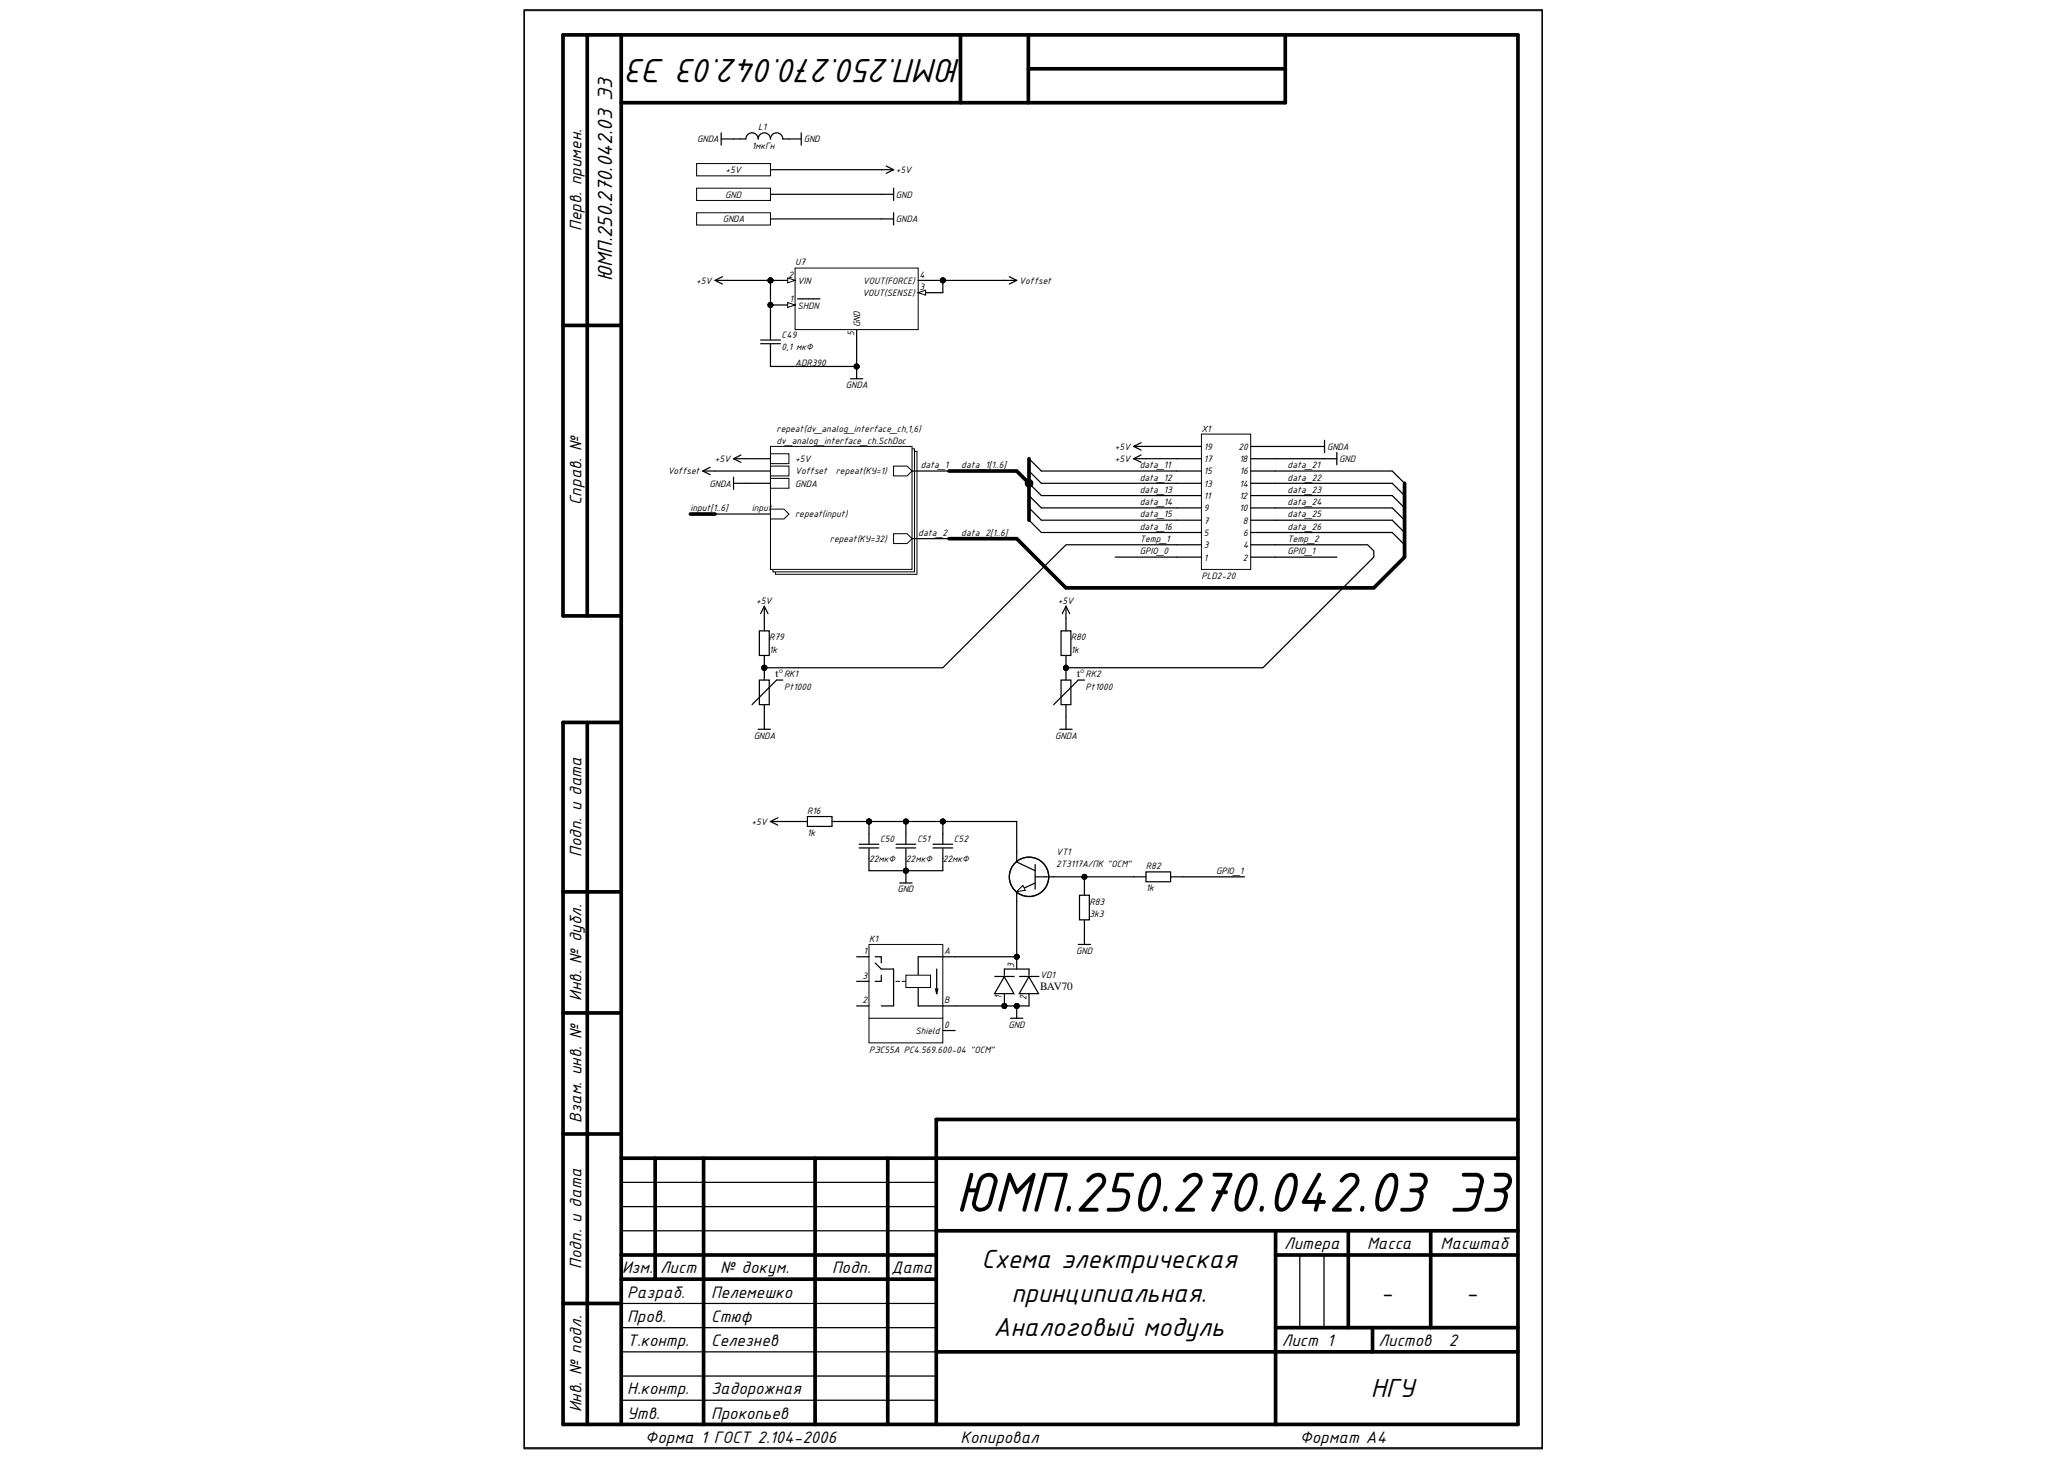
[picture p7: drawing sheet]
<svg xmlns="http://www.w3.org/2000/svg" width="297mm" height="210mm" viewBox="0 0 297 210" stroke-linecap="round" stroke-linejoin="round" font-family="sans-serif">
<defs><g id="words">
<text font-size="8.7" x="137.2" y="174.1">ЮМП.250.270.042.03 Э3</text>
<text font-size="5.2" x="138" y="8.4" transform="rotate(-180 138 8.4)">ЮМП.250.270.042.03 Э3</text>
<g font-size="4.1">
<text x="141" y="182.2">Схема электрическая</text>
<text x="142.7" y="191.9">Аналоговый модуль</text>
<text x="145.3" y="187">принципиальная.</text>
<text x="196.9" y="200.7">НГУ</text>
</g>
<g font-size="3.5">
<text x="198.4" y="186.8">-</text>
<text x="210.6" y="186.8">-</text>
</g>
<text font-size="3.2" x="87.9" y="40.4" transform="rotate(-90 87.9 40.4)">ЮМП.250.270.042.03 Э3</text>
<g font-size="2.6">
<text x="83.5" y="33.2" transform="rotate(-90 83.5 33.2)">Перв. примен.</text>
<text x="83.5" y="72.6" transform="rotate(-90 83.5 72.6)">Справ. №</text>
<text x="83.5" y="123.2" transform="rotate(-90 83.5 123.2)">Подп. и дата</text>
<text x="83.5" y="143.8" transform="rotate(-90 83.5 143.8)">Инв. № дубл.</text>
<text x="83.5" y="161.3" transform="rotate(-90 83.5 161.3)">Взам. инв. №</text>
<text x="184.4" y="179.5">Литера</text>
<text x="196.4" y="179.5">Масса</text>
<text x="206.9" y="179.5">Масштаб</text>
<text x="83.5" y="182.3" transform="rotate(-90 83.5 182.3)">Подп. и дата</text>
<text x="89.3" y="182.9">Изм.</text>
<text x="94.8" y="183">Лист</text>
<text x="103.4" y="183">№ докум.</text>
<text x="119.5" y="183">Подп.</text>
<text x="128.1" y="183">Дата</text>
<text x="90.1" y="186.4">Разраб.</text>
<text x="90.1" y="189.9">Пров.</text>
<text x="102.2" y="186.4">Пелемешко</text>
<text x="102.2" y="189.9">Стюф</text>
<text x="90.1" y="193.4">Т.контр.</text>
<text x="102.2" y="193.4">Селезнев</text>
<text x="184.1" y="193.4">Лист 1</text>
<text x="198" y="193.4">Листов</text>
<text x="208.1" y="193.3">2</text>
<text x="83.5" y="202.9" transform="rotate(-90 83.5 202.9)">Инв. № подл.</text>
<text x="90.1" y="200.3">Н.контр.</text>
<text x="90.1" y="203.8">Утв.</text>
<text x="102.2" y="200.3">Задорожная</text>
<text x="102.2" y="203.8">Прокопьев</text>
<text x="92.7" y="207.3">Форма 1 ГОСТ 2.104-2006</text>
<text x="138" y="207.3">Копировал</text>
<text x="186.7" y="207.3">Формат А4</text>
</g>
<g font-size="1.6">
<text x="111.4" y="97.3">t°RK1</text>
<text x="154.7" y="97.3">t°RK2</text>
<text x="149.4" y="142.2">BAV70</text>
</g>
<g font-size="1.4">
<text x="100.1" y="20.5">GNDA</text>
<text x="108" y="21.3">1мкГн</text>
<text x="108.9" y="18.7">L1</text>
<text x="115.4" y="20.5">GND</text>
<text x="104.2" y="28.4">GND</text>
<text x="104.2" y="24.9">+5V</text>
<text x="128.7" y="24.9">+5V</text>
<text x="128.7" y="28.4">GND</text>
<text x="103.8" y="31.9">GNDA</text>
<text x="128.7" y="31.9">GNDA</text>
<text x="100" y="40.8">+5V</text>
<text x="113.2" y="39.9">2</text>
<text x="114.2" y="38.1">U7</text>
<text x="114.6" y="40.8">VIN</text>
<text x="123.9" y="40.8">VOUT(FORCE)</text>
<text x="132.1" y="41.7">3</text>
<text x="132.1" y="39.9">4</text>
<text x="146.4" y="40.8">Voffset</text>
<text x="113.4" y="43.4">1</text>
<text x="114.6" y="44.3">SHDN</text>
<text x="123.6" y="47" transform="rotate(-90 123.6 47)">GND</text>
<text x="123.9" y="42.6">VOUT(SENSE)</text>
<text x="112.3" y="50.3">0,1 мкФ</text>
<text x="112.3" y="48.6">C49</text>
<text x="114.2" y="52.6">ADR390</text>
<text x="122.7" y="48.3" transform="rotate(-90 122.7 48.3)">5</text>
<text x="121.5" y="55.8">GNDA</text>
<text x="111.6" y="62">repeat(dv_analog_interface_ch,1,6)</text>
<text x="111.6" y="63.8">dv_analog_interface_ch.SchDoc</text>
<text x="160.1" y="64.6">+5V</text>
<text x="172.6" y="62">X1</text>
<text x="172.9" y="64.6">19</text>
<text x="177.9" y="64.6">20</text>
<text x="190.6" y="64.6">GNDA</text>
<text x="95.9" y="68.2">Voffset</text>
<text x="101.9" y="69.9">GNDA</text>
<text x="102.7" y="66.4">+5V</text>
<text x="114.2" y="69.9">GNDA</text>
<text x="114.2" y="68.2">Voffset</text>
<text x="114.2" y="66.4">+5V</text>
<text x="120.1" y="68.2">repeat(КУ=1)</text>
<text x="132.2" y="67.3">data_1</text>
<text x="138.1" y="67.3">data_1[1..6]</text>
<text x="160.1" y="66.4">+5V</text>
<text x="163.7" y="67.3">data_11</text>
<text x="163.7" y="69.1">data_12</text>
<text x="163.7" y="70.8">data_13</text>
<text x="172.9" y="71.7">11</text>
<text x="172.9" y="69.9">13</text>
<text x="172.9" y="68.2">15</text>
<text x="172.9" y="66.4">17</text>
<text x="178" y="71.7">12</text>
<text x="178" y="66.4">18</text>
<text x="178.1" y="69.9">14</text>
<text x="178.1" y="68.2">16</text>
<text x="185" y="67.3">data_21</text>
<text x="185" y="69.1">data_22</text>
<text x="185" y="70.8">data_23</text>
<text x="192.4" y="66.4">GND</text>
<text x="99.2" y="73.5">input[1..6]</text>
<text x="108" y="73.5">input</text>
<text x="114.2" y="74.3">repeat(input)</text>
<text x="119.2" y="77.9">repeat(КУ=32)</text>
<text x="131.9" y="77">data_2</text>
<text x="138.1" y="77">data_2[1..6]</text>
<text x="163.7" y="77.9">Temp_1</text>
<text x="163.7" y="72.6">data_14</text>
<text x="163.7" y="74.3">data_15</text>
<text x="163.7" y="76.1">data_16</text>
<text x="172.9" y="77">5</text>
<text x="172.9" y="75.2">7</text>
<text x="172.9" y="73.5">9</text>
<text x="178.1" y="73.5">10</text>
<text x="178.5" y="75.2">8</text>
<text x="178.6" y="77">6</text>
<text x="185" y="72.6">data_24</text>
<text x="185" y="74.3">data_25</text>
<text x="185" y="76.1">data_26</text>
<text x="185" y="77.9">Temp_2</text>
<text x="163.7" y="79.7">GPIO_0</text>
<text x="172.6" y="83.2">PLD2-20</text>
<text x="172.9" y="80.6">1</text>
<text x="172.9" y="78.8">3</text>
<text x="178.5" y="80.6">2</text>
<text x="178.6" y="78.8">4</text>
<text x="185" y="79.7">GPIO_1</text>
<text x="108.6" y="86.7">+5V</text>
<text x="152" y="86.7">+5V</text>
<text x="110.5" y="93.8">1k</text>
<text x="110.5" y="92">R79</text>
<text x="153.8" y="93.8">1k</text>
<text x="153.8" y="92">R80</text>
<text x="112.6" y="99.1">Pt1000</text>
<text x="155.9" y="99.1">Pt1000</text>
<text x="108.3" y="106.2">GNDA</text>
<text x="151.6" y="106.2">GNDA</text>
<text x="108" y="118.5">+5V</text>
<text x="116" y="116.9">R16</text>
<text x="116" y="120.1">1k</text>
<text x="124.8" y="123.8">22мкФ</text>
<text x="126.4" y="121">C50</text>
<text x="130.1" y="123.8">22мкФ</text>
<text x="131.7" y="121">C51</text>
<text x="135.4" y="123.8">22мкФ</text>
<text x="137" y="121">C52</text>
<text x="151.7" y="124.5">2Т3117А/ПК &quot;ОСМ&quot;</text>
<text x="151.7" y="122.8">VT1</text>
<text x="164.6" y="124.9">R82</text>
<text x="174.7" y="125.6">GPIO_1</text>
<text x="128.9" y="128.2">GND</text>
<text x="156.5" y="131.8">3k3</text>
<text x="156.5" y="130">R83</text>
<text x="164.6" y="128.1">1k</text>
<text x="124" y="137.1">1</text>
<text x="124.8" y="135.3">K1</text>
<text x="135.6" y="137.1">A</text>
<text x="154.6" y="137.1">GND</text>
<text x="123.9" y="140.6">3</text>
<text x="143.9" y="143.6" transform="rotate(-90 143.9 143.6)">1</text>
<text x="145.7" y="139" transform="rotate(-90 145.7 139)">3</text>
<text x="147.4" y="143.7" transform="rotate(-90 147.4 143.7)">2</text>
<text x="149.4" y="140.4">VD1</text>
<text x="123.9" y="144.2">2</text>
<text x="131.5" y="148.6">Shield</text>
<text x="135.6" y="144.2">B</text>
<text x="135.6" y="147.7">0</text>
<text x="144.8" y="147.7">GND</text>
<text x="124.8" y="151.2">РЭС55А РС4.569.600-04 &quot;ОСМ&quot;</text>
</g>
</g></defs>
<path d="M75.3 1.5h146.2v206.6h-146.2z" fill="none" stroke="#000" stroke-width=".14"/>
<path d="M75.3 1.5h146.2v206.6h-146.2z" fill-rule="evenodd" fill="#fff"/>
<path d="M75.3 1.5h146.2v206.6h-146.2z" fill="none" stroke="#000" stroke-width=".14"/>
<g fill="none" stroke="#000" stroke-width=".53">
<path d="M84.3 5v83.5M89.2 5v199.7M138 5v9.8M147.7 5v9.8M147.7 9.9h36.9M184.6 5v9.8h-95.4M80.9 46.8h8.3M89.2 88.5h-8.3v-83.5h137.1v199.7h-137.1v-100.9M80.9 103.8h8.3M84.4 103.8v100.9M80.9 128.1h8.3M80.9 145.5h8.3"/>
<path d="M80.9 162.9h8.3M89.2 166.4h128.8M94.1 166.4v17.4M101.1 166.4v38.3M117.1 166.4v38.3M127.5 166.4v38.3M134.5 176.8h83.5M183.2 176.8v27.9M193.7 176.8v13.9M205.5 176.8v13.9M218 160.8h-83.5v43.9M80.9 187.3h8.3"/>
<path d="M89.2 180.3h45.3M89.2 183.8h45.3M134.5 194.2h83.5M183.2 190.7h34.8M183.2 180.3h34.8M197.1 190.7v3.5"/>
</g>
<path d="M75.3 1.4h146.2v206.6h-146.2zM190.2 65.9h1.8M192 65v1.8M89.2 176.8h45.3M89.2 173.4h45.3M89.2 187.3h45.3M89.2 194.2h45.3M89.2 190.7h45.3M89.2 197.7h45.3M186.7 180.3v10.4M190.2 180.3v10.4M89.2 201.2h45.3" fill="none" stroke="#000" stroke-width=".18"/>
<path d="M105.4 68.6v1.7M105.4 69.4h1.7M89.2 169.9h45.3" fill="none" stroke="#000" stroke-width=".17"/>
<path d="M111.4 64.8h20.3v17.7h-20.3z" fill-rule="evenodd" fill="#fff"/>
<path d="M111.4 64.8h20.3v17.7h-20.3z" fill="none" stroke="#000" stroke-width=".14"/>
<path d="M111 64.5h20.4v17.7h-20.4z" fill-rule="evenodd" fill="#fff"/>
<path d="M111 64.5h20.4v17.7h-20.4z" fill="none" stroke="#000" stroke-width=".14"/>
<path d="M110.7 64.1h20.3v17.7h-20.3z" fill-rule="evenodd" fill="#fff"/>
<path d="M110.7 64.1h20.3v17.7h-20.3z" fill="none" stroke="#000" stroke-width=".14"/>
<path d="M128.3 76.7h2l.7 .7-.7 .7h-2z" fill-rule="evenodd" fill="#fff"/>
<path d="M128.3 76.7h2l.7 .7-.7 .7h-2z" fill="none" stroke="#000" stroke-width=".14"/>
<path d="M110.7 68.7h2.6v1.4h-2.6z" fill-rule="evenodd" fill="#fff"/>
<path d="M110.7 68.7h2.6v1.4h-2.6z" fill="none" stroke="#000" stroke-width=".14"/>
<path d="M110.7 73.1h1.9l.7 .8-.7 .7h-1.9z" fill-rule="evenodd" fill="#fff"/>
<path d="M110.7 73.1h1.9l.7 .8-.7 .7h-1.9z" fill="none" stroke="#000" stroke-width=".14"/>
<path d="M128.3 67h2l.7 .7-.7 .7h-2z" fill-rule="evenodd" fill="#fff"/>
<path d="M128.3 67h2l.7 .7-.7 .7h-2z" fill="none" stroke="#000" stroke-width=".14"/>
<path d="M110.7 67h2.6v1.4h-2.6z" fill-rule="evenodd" fill="#fff"/>
<path d="M110.7 67h2.6v1.4h-2.6z" fill="none" stroke="#000" stroke-width=".14"/>
<path d="M110.7 65.2h2.6v1.4h-2.6z" fill-rule="evenodd" fill="#fff"/>
<path d="M110.7 65.2h2.6v1.4h-2.6z" fill="none" stroke="#000" stroke-width=".14"/>
<path d="M100.1 23.5h10.6v1.8h-10.6z" fill-rule="evenodd" fill="#fff"/>
<path d="M100.1 23.5h10.6v1.8h-10.6z" fill="none" stroke="#000" stroke-width=".14"/>
<path d="M100.1 27h10.6v1.8h-10.6z" fill-rule="evenodd" fill="#fff"/>
<g fill="none" stroke="#000" stroke-width=".14">
<path d="M100.1 27h10.6v1.8h-10.6z"/>
<circle cx="147.8" cy="69.4" r=".53"/>
</g>
<path d="M126.6 24.4h1.7M126.6 27.9h1.7M127.3 23.9l1 .5M128.3 24.4l-1 .5M128.3 27v1.8M147.8 65.9l1.8 1.8M147.8 67.7l1.8 1.7M147.8 69.4l1.8 1.8M147.8 71.2l1.8 1.8M147.8 73l1.8 1.7M147.8 74.7l1.8 1.8" fill="none" stroke="#000" stroke-width=".17"/>
<circle cx="147.8" cy="69.4" r=".53" fill="#000"/>
<path d="M200 67.7l1.7 1.7M200 69.4l1.7 1.8M200 71.2l1.7 1.8M200 73l1.7 1.7M200 74.7l1.7 1.8M200 76.5l1.7 1.8" fill="none" stroke="#000" stroke-width=".18"/>
<path d="M124.8 135.7h10.6v14.1h-10.6z" fill-rule="evenodd" fill="#fff"/>
<path d="M124.8 135.7h10.6v14.1h-10.6zM124.8 146.3h10.6M128.7 141h.5M129.6 141h.5" fill="none" stroke="#000" stroke-width=".14"/>
<path d="M123 137.5h1.8M125.7 138.3l.9 .9h1.7v5.3h-1.7M125.7 137.5h.9v.8M134.5 139.2v3.6M137.2 137.5h-5.3v2.6M123 141h1.8M123 144.5h1.8M126.6 140.1v.9h-.9M131.9 141.9v2.6h5.3M134.4 142.1l.1 .7M134.7 142.1l-.2 .7M135.4 148.1h1.8" fill="none" stroke="#000" stroke-width=".17"/>
<path d="M130.1 140.1h3.6v1.8h-3.6z" fill-rule="evenodd" fill="#fff"/>
<path d="M130.1 140.1h3.6v1.8h-3.6z" fill="none" stroke="#000" stroke-width=".14"/>
<g fill="none" stroke="#000" stroke-width=".17">
<path d="M146 122.4v1.3M146 128.3v1.2M146 123.9l2.7 1.2M148.7 126h2.6M148.7 124.2v3.5M148.7 126.9l-2.3 1"/>
<circle cx="147.8" cy="126" r="2.83"/>
</g>
<path d="M146 128.1l.9-.9 .4 .7z" fill="#fff"/>
<g fill="none" stroke="#000" stroke-width=".14">
<path d="M146 128.1l.9-.9 .4 .7z"/>
<circle cx="109.8" cy="95.9" r=".35"/>
<circle cx="153.1" cy="95.9" r=".35"/>
<circle cx="130.1" cy="125.1" r=".35"/>
</g>
<g fill="none" stroke="#000" stroke-width=".17">
<path d="M109.1 97.7h1.4v3.5h-1.4zM109.1 90.6h1.4v3.6h-1.4zM109.8 88.9v1.7M109.8 94.2v3.5M112.4 97.7h-.9l-3.5 3.5M152.4 97.7h1.4v3.5h-1.4zM152.4 90.6h1.4v3.6h-1.4zM153.1 88.9v1.7M153.1 94.2v3.5M155.8 97.7h-.9l-3.6 3.5M109.8 101.2v1.8M153.1 101.2v1.8"/>
<path d="M129.2 126.9h1.8M130.1 125.1v1.8M146 123.7v.2M146 128.3v.1M155.1 128.6h1.4v3.6h-1.4zM155.8 126.9v1.7M155.8 132.2v1.7M162.8 126h1.8M164.6 125.3h3.5v1.4h-3.5zM168.1 126h1.8"/>
</g>
<g fill="#000">
<circle cx="109.8" cy="95.9" r=".35"/>
<circle cx="153.1" cy="95.9" r=".35"/>
<circle cx="130.1" cy="125.1" r=".35"/>
</g>
<path d="M100.1 30.6h10.6v1.7h-10.6z" fill-rule="evenodd" fill="#fff"/>
<g fill="none" stroke="#000" stroke-width=".14">
<path d="M100.1 30.6h10.6v1.7h-10.6z"/>
<circle cx="124.8" cy="118" r=".35"/>
<circle cx="130.1" cy="118" r=".35"/>
<circle cx="135.4" cy="118" r=".35"/>
<circle cx="130.1" cy="125.1" r=".35"/>
<circle cx="146" cy="137.5" r=".35"/>
<circle cx="144.3" cy="144.5" r=".35"/>
<circle cx="146" cy="144.5" r=".35"/>
</g>
<g fill="none" stroke="#000" stroke-width=".17">
<path d="M103.6 20h1.8M103.6 19.1v1.7M106.2 20h.9a.89 .89 0 0 1 .9-.9 .89 .89 0 0 1 .9 .9 .88 .88 0 0 1 .9-.9 .88 .88 0 0 1 .9 .9 .89 .89 0 0 1 .9-.9 .89 .89 0 0 1 .8 .9h2.7M115.1 19.1v1.7M103.8 39.8l-1.1 .5M126.6 31.5h1.7M128.3 30.6v1.7M145 39.8l1 .5M102.7 40.3l1.1 .5M102.7 40.3h1.8M109.3 48.9h2.8M109.3 49.4h2.8"/>
<path d="M110.7 45.6v3.2M110.7 49.5v3.2M144.3 40.3h1.7M146 40.3l-1 .5M100.9 67.7l1.1 .5M100.9 67.7h1.8M102 67.1l-1.1 .6M105.4 65.9l1 .5M105.4 65.9h1.7M106.4 65.4l-1 .5M108.9 104.8h1.8M109.8 103v1.8"/>
<path d="M124.8 118v3.2M130.1 118v3.2M135.4 118v3.2M152.2 104.8h1.8M153.1 103v1.8M123.4 121.8h2.8M123.4 121.3h2.8M124.8 121.9v3.2M128.7 121.8h2.8M128.7 121.3h2.8M130.1 121.9v3.2M134 121.8h2.8"/>
<path d="M134 121.3h2.8M135.4 121.9v3.2M145.2 146.3h1.7M146 144.5v1.8"/>
</g>
<path d="M188.5 64.1h1.7M190.2 63.3v1.7" fill="none" stroke="#000" stroke-width=".18"/>
<g fill="#000">
<circle cx="124.8" cy="118" r=".35"/>
<circle cx="130.1" cy="118" r=".35"/>
<circle cx="135.4" cy="118" r=".35"/>
<circle cx="130.1" cy="125.1" r=".35"/>
<circle cx="146" cy="137.5" r=".35"/>
<circle cx="144.3" cy="144.5" r=".35"/>
<circle cx="146" cy="144.5" r=".35"/>
</g>
<path d="M147.8 140.3l1.4 2.5h-2.8z" fill="#fff"/>
<path d="M146 137.5v1.7M144.3 140.1v-.9h3.5v.9M144.3 142.8v1.7M146.4 140.3h2.8M147.8 140.3l1.4 2.5h-2.8zM147.8 142.8v1.7" fill="none" stroke="#000" stroke-width=".17"/>
<g fill="#000">
<circle cx="146" cy="137.5" r=".35"/>
<circle cx="144.3" cy="144.5" r=".35"/>
</g>
<g fill="none" stroke="#000" stroke-width=".14">
<circle cx="146" cy="137.5" r=".35"/>
<circle cx="144.3" cy="144.5" r=".35"/>
</g>
<path d="M144.2 140.3l1.4 2.5h-2.7z" fill="#fff"/>
<g fill="none" stroke="#000" stroke-width=".17">
<path d="M162.8 64.1l1.1 .6M162.8 64.1h1.8M162.8 65.9l1.1 .5M162.8 65.9h1.8M163.9 63.6l-1.1 .5M163.9 65.4l-1.1 .5M109.8 87.1l-.5 1.1M109.8 87.1l.5 1.1M109.8 87.1v1.8M153.1 87.1l-.5 1.1M153.1 87.1l.5 1.1M153.1 87.1v1.8"/>
<path d="M142.9 140.3h2.8M144.2 140.3l1.4 2.5h-2.7z"/>
</g>
<g fill="#000">
<circle cx="110.7" cy="43.8" r=".35"/>
<circle cx="110.7" cy="40.3" r=".35"/>
<circle cx="135.4" cy="40.3" r=".35"/>
</g>
<g fill="none" stroke="#000" stroke-width=".14">
<circle cx="110.7" cy="43.8" r=".35"/>
<circle cx="110.7" cy="40.3" r=".35"/>
<circle cx="135.4" cy="40.3" r=".35"/>
</g>
<path d="M114.2 38.5h17.7v8.9h-17.7z" fill-rule="evenodd" fill="#fff"/>
<path d="M114.2 38.5h17.7v8.9h-17.7z" fill="none" stroke="#000" stroke-width=".14"/>
<path d="M110.7 43.8h3.5" fill="none" stroke="#000" stroke-width=".17"/>
<path d="M113.1 43.5l1.1 .3-1.1 .4z" fill="#fff"/>
<g fill="none" stroke="#000" stroke-width=".14">
<path d="M113.1 43.5l1.1 .3-1.1 .4z"/>
<circle cx="110.7" cy="43.8" r=".35"/>
</g>
<path d="M110.7 40.3h3.5M114.6 42.9h3.2" fill="none" stroke="#000" stroke-width=".17"/>
<circle cx="110.7" cy="43.8" r=".35" fill="#000"/>
<path d="M113.1 39.9l1.1 .4-1.1 .3z" fill="#fff"/>
<g fill="none" stroke="#000" stroke-width=".14">
<path d="M113.1 39.9l1.1 .4-1.1 .3z"/>
<circle cx="110.7" cy="40.3" r=".35"/>
</g>
<circle cx="110.7" cy="40.3" r=".35" fill="#000"/>
<path d="M131.9 42h3.5" fill="none" stroke="#000" stroke-width=".17"/>
<path d="M131.9 42l1-.3v.7z" fill="#fff"/>
<g fill="none" stroke="#000" stroke-width=".14">
<path d="M131.9 42l1-.3v.7z"/>
<circle cx="110.7" cy="43.8" r=".35"/>
<circle cx="110.7" cy="40.3" r=".35"/>
<circle cx="123" cy="52.7" r=".35"/>
<circle cx="135.4" cy="40.3" r=".35"/>
<circle cx="147.8" cy="69.4" r=".53"/>
<circle cx="109.8" cy="95.9" r=".35"/>
<circle cx="153.1" cy="95.9" r=".35"/>
<circle cx="124.8" cy="118" r=".35"/>
<circle cx="130.1" cy="118" r=".35"/>
<circle cx="135.4" cy="118" r=".35"/>
<circle cx="130.1" cy="125.1" r=".35"/>
<circle cx="146" cy="137.5" r=".35"/>
<circle cx="155.8" cy="126" r=".35"/>
<circle cx="144.3" cy="144.5" r=".35"/>
<circle cx="146" cy="144.5" r=".35"/>
</g>
<g fill="none" stroke="#000" stroke-width=".17">
<path d="M105.4 20h.8M110.7 31.5h15.9M110.7 27.9h15.9M110.7 24.4h15.9M104.5 40.3h6.2v5.3M110.7 52.7h12.3M122.2 54.4h1.7M123 47.4v7M131.9 40.3h3.5M144.3 40.3h-8.9v1.7M102.7 73.9h8M102.7 67.7h8"/>
<path d="M107.1 69.4h3.6M107.1 65.9h3.6M131 67.7h5.3M131 77.4h5.3M149.6 67.7h19.4M149.6 69.4h19.4M149.6 76.5h19.4M149.6 74.7h19.4M149.6 73h19.4M149.6 71.2h19.4M164.6 65.9h4.4M164.6 64.1h4.4"/>
<path d="M169 78.3h-15.9l-17.7 17.6h-25.6M160.2 80h8.8M110.7 118h5.3M110.7 118l1 .6M111.7 117.5l-1 .5M116 117.3h3.5v1.4h-3.5zM119.5 118h26.5v4.4M124.8 125.1h10.6M146 129.5v8h-8.8M151.3 126h11.5M154.9 135.7h1.7M155.8 126v.9"/>
<path d="M155.8 133.9v1.8M137.2 144.5h10.6"/>
</g>
<g fill="#000">
<circle cx="110.7" cy="43.8" r=".35"/>
<circle cx="110.7" cy="40.3" r=".35"/>
<circle cx="123" cy="52.7" r=".35"/>
<circle cx="135.4" cy="40.3" r=".35"/>
<circle cx="147.8" cy="69.4" r=".53"/>
<circle cx="109.8" cy="95.9" r=".35"/>
<circle cx="153.1" cy="95.9" r=".35"/>
<circle cx="124.8" cy="118" r=".35"/>
<circle cx="130.1" cy="118" r=".35"/>
<circle cx="135.4" cy="118" r=".35"/>
<circle cx="130.1" cy="125.1" r=".35"/>
<circle cx="146" cy="137.5" r=".35"/>
<circle cx="155.8" cy="126" r=".35"/>
<circle cx="144.3" cy="144.5" r=".35"/>
<circle cx="146" cy="144.5" r=".35"/>
</g>
<path d="M99.2 73.9h3.5M136.3 67.7h9.7l1.8 1.7M147.8 65.9v8.8M201.7 69.4v10.6l-4.4 4.5h-44.2l-7.1-7.1h-9.7" fill="none" stroke="#000" stroke-width=".53"/>
<path d="M183.2 78.3h13.2l.9 .9v.8l-15.9 15.9h-28.3M183.2 76.5h16.8M183.2 74.7h16.8M183.2 73h16.8M183.2 71.2h16.8M183.2 69.4h16.8M183.2 67.7h16.8M183.2 65.9h7M183.2 64.1h5.3M183.2 80h8.8M169.9 126h8.9" fill="none" stroke="#000" stroke-width=".18"/>
<path d="M172.6 62.4h7v19.4h-7z" fill-rule="evenodd" fill="#fff"/>
<path d="M172.6 62.4h7v19.4h-7z" fill="none" stroke="#000" stroke-width=".14"/>
<path d="M169 78.3h3.6M169 76.5h3.6M169 74.7h3.6M169 73h3.6M169 71.2h3.6M169 69.4h3.6M169 67.7h3.6M169 65.9h3.6M169 64.1h3.6M169 80h3.6" fill="none" stroke="#000" stroke-width=".17"/>
<path d="M179.6 78.3h3.6M179.6 76.5h3.6M179.6 74.7h3.6M179.6 73h3.6M179.6 71.2h3.6M179.6 69.4h3.6M179.6 67.7h3.6M179.6 65.9h3.6M179.6 64.1h3.6M179.6 80h3.6" fill="none" stroke="#000" stroke-width=".18"/>
<use href="#words"/>
</svg>
